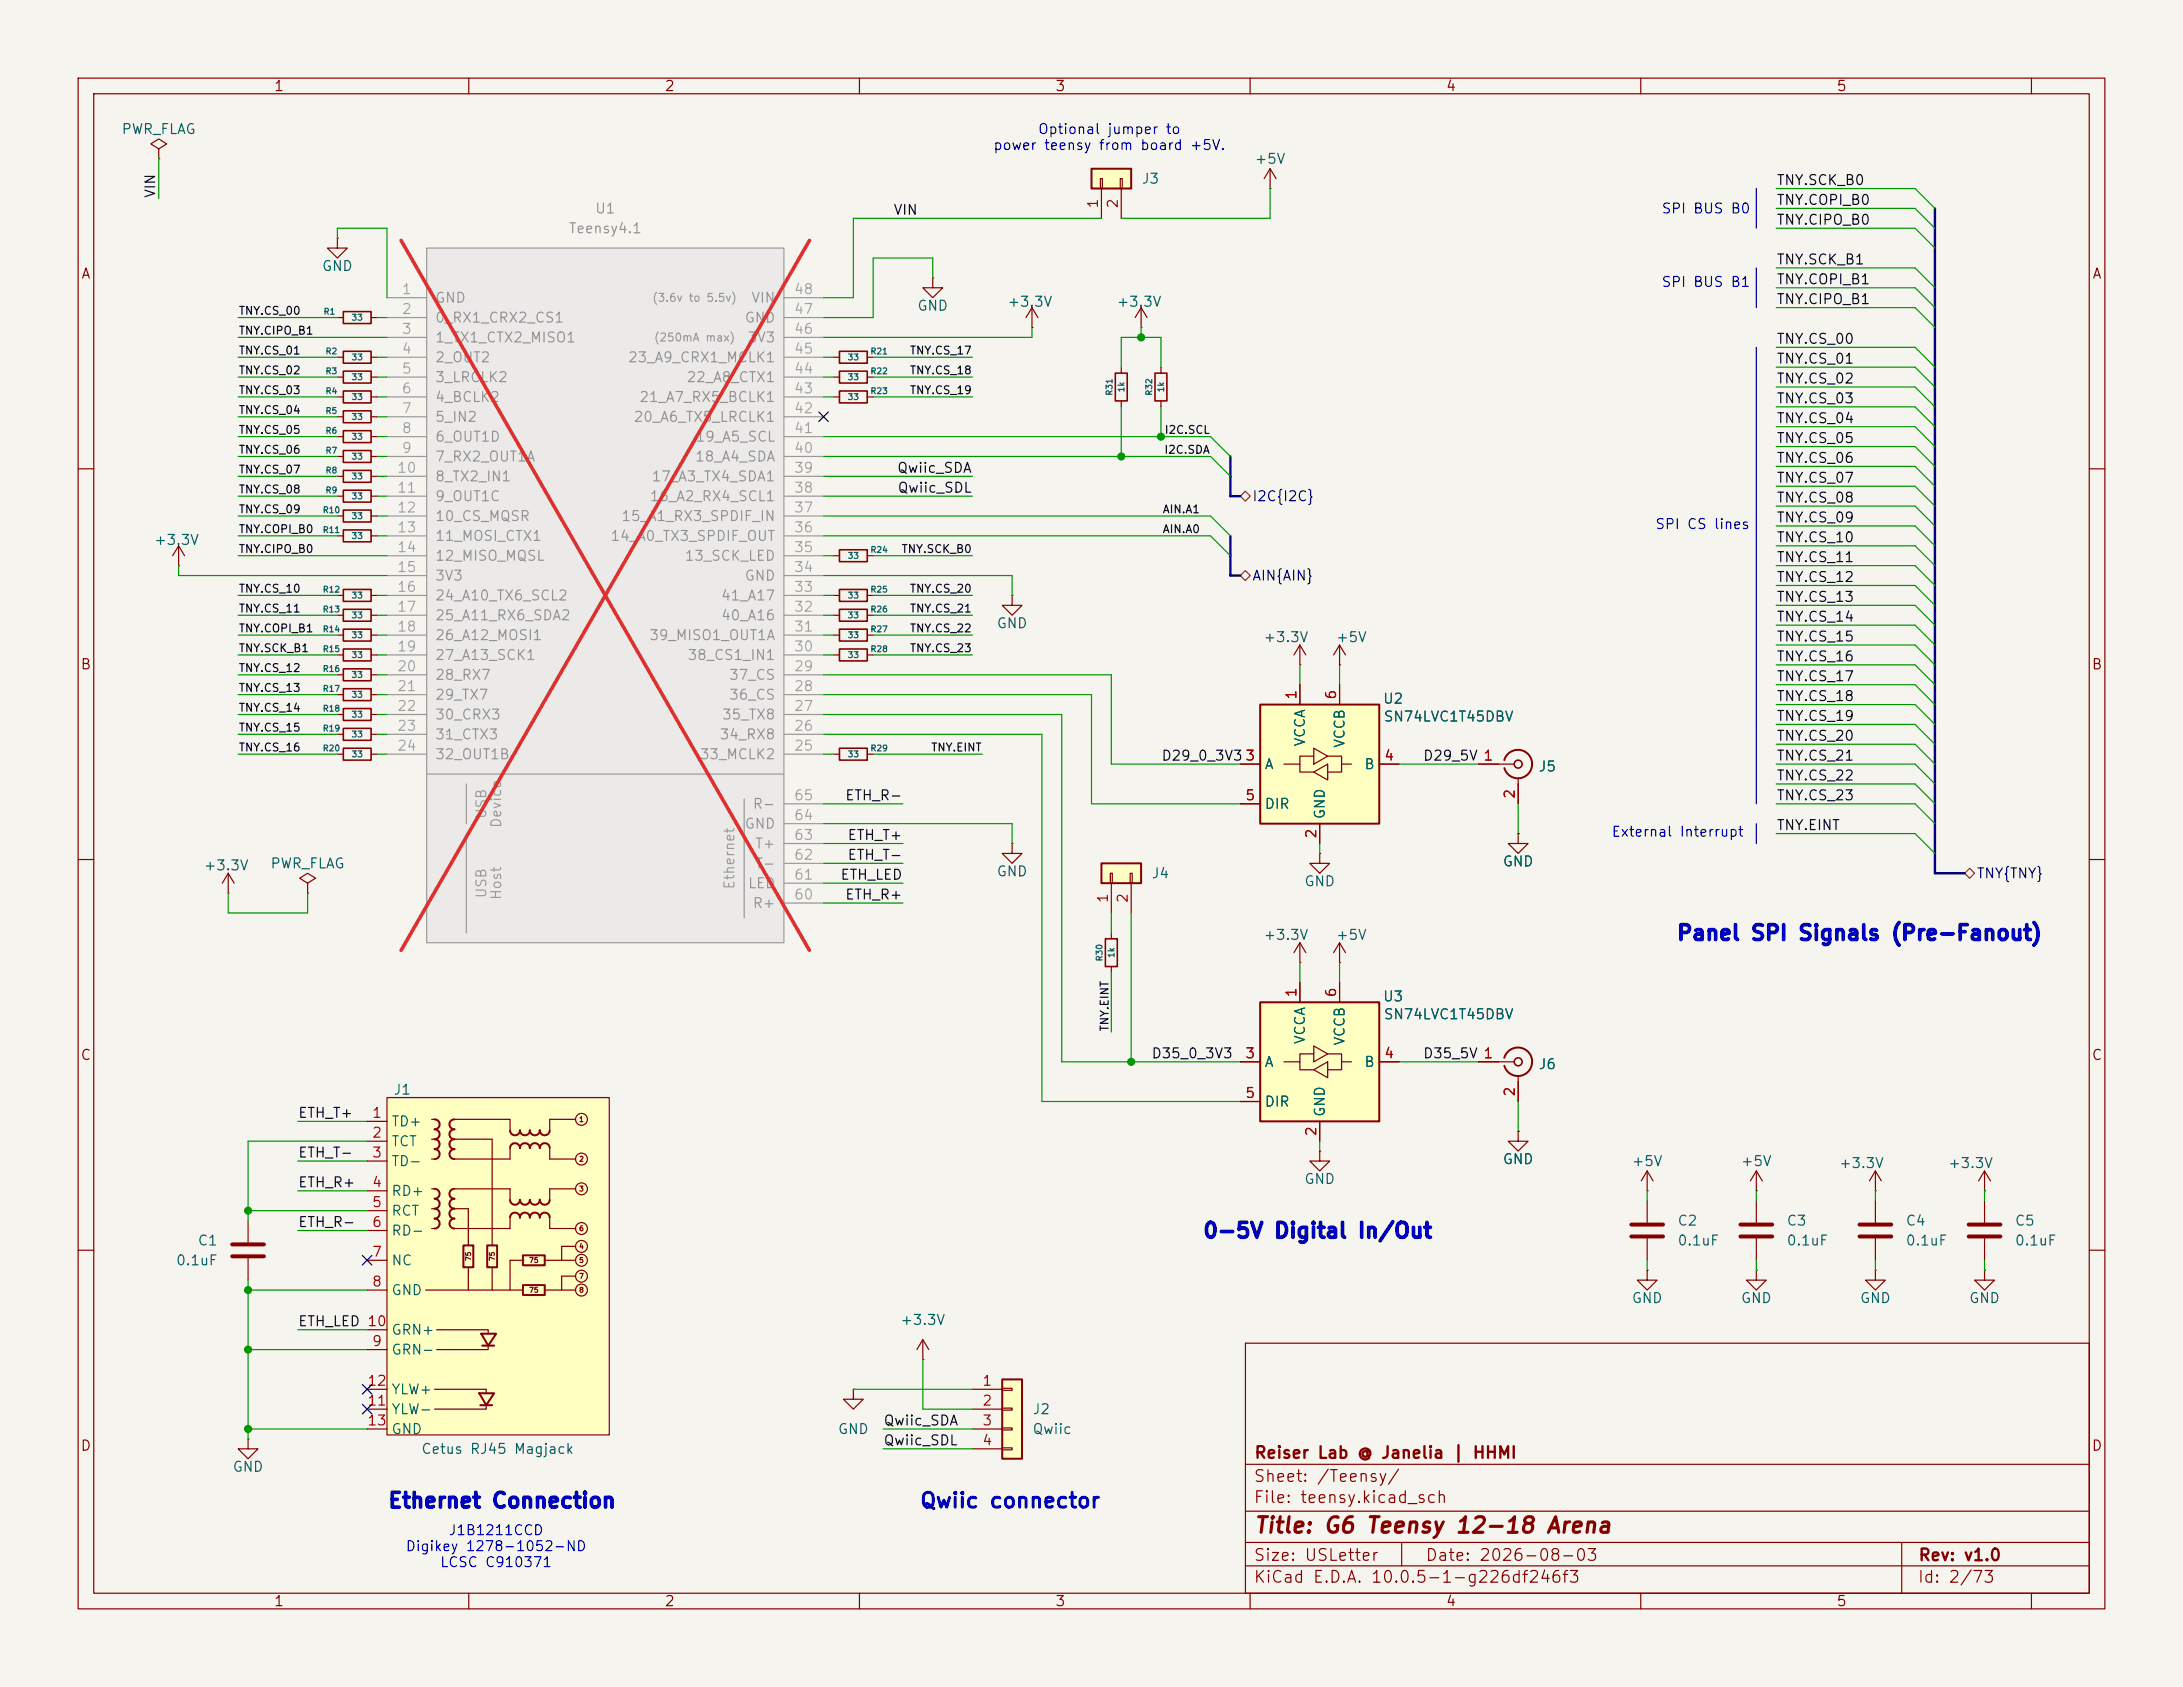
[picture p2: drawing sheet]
<svg xmlns="http://www.w3.org/2000/svg" width="279mm" height="216mm" viewBox="0 0 279 216" stroke-linecap="round" stroke-linejoin="round" font-family="sans-serif">
<defs><g id="words">
<text font-size="2" fill="#840000" x="160.4" y="196.7">Title: G6 Teensy 12-18 Arena</text>
<g font-size="1.9" fill="#0000c2">
<text x="214.5" y="120.8">Panel SPI Signals (Pre-Fanout)</text>
<text x="153.9" y="158.9">0-5V Digital In/Out</text>
<text x="49.6" y="193.5">Ethernet Connection</text>
<text x="117.6" y="193.5">Qwiic connector</text>
</g>
<g font-size="1.5" fill="#840000">
<text x="160.4" y="190">Sheet: /Teensy/</text>
<text x="160.4" y="187">Reiser Lab @ Janelia | HHMI</text>
<text x="160.4" y="192.7">File: teensy.kicad_sch</text>
<text x="160.4" y="202.9">KiCad E.D.A. 10.0.5-1-g226df246f3</text>
<text x="160.4" y="200.1">Size: USLetter</text>
<text x="182.4" y="200.1">Date: 2026-08-03</text>
<text x="245.4" y="202.9">Id: 2/73</text>
<text x="245.4" y="200.1">Rev: v1.0</text>
</g>
<g font-size="1.3" fill="#840000">
<text x="35" y="12">1</text>
<text x="85" y="12">2</text>
<text x="135" y="12">3</text>
<text x="185" y="12">4</text>
<text x="235" y="12">5</text>
<text x="10.3" y="36">A</text>
<text x="267.7" y="36">A</text>
<text x="10.2" y="86">B</text>
<text x="267.6" y="86">B</text>
<text x="10.2" y="136">C</text>
<text x="267.6" y="136">C</text>
<text x="10.2" y="186">D</text>
<text x="267.6" y="186">D</text>
<text x="35" y="205.9">1</text>
<text x="85" y="205.9">2</text>
<text x="135" y="205.9">3</text>
<text x="185" y="205.9">4</text>
<text x="235" y="205.9">5</text>
</g>
<g font-size="1.3" fill="#006464">
<text x="15.5" y="17.5">PWR_FLAG</text>
<text x="146" y="23.8">J3</text>
<text x="160.5" y="21.3">+5V</text>
<text x="41.1" y="35">GND</text>
<text x="117.3" y="40.1">GND</text>
<text x="128.9" y="39.6">+3.3V</text>
<text x="142.8" y="39.6">+3.3V</text>
<text x="19.6" y="70.1">+3.3V</text>
<text x="127.5" y="80.7">GND</text>
<text x="161.6" y="82.5">+3.3V</text>
<text x="170.9" y="82.5">+5V</text>
<text x="167.3" y="95.6" transform="rotate(-90 167.3 95.6)">VCCA</text>
<text x="172.4" y="95.8" transform="rotate(-90 172.4 95.8)">VCCB</text>
<text x="176.9" y="90.4">U2</text>
<text x="177" y="92.7">SN74LVC1T45DBV</text>
<text x="161.8" y="98.8">A</text>
<text x="174.5" y="98.8">B</text>
<text x="196.8" y="99">J5</text>
<text x="161.8" y="103.8">DIR</text>
<text x="169.9" y="104.9" transform="rotate(-90 169.9 104.9)">GND</text>
<text x="26" y="111.7">+3.3V</text>
<text x="34.5" y="111.5">PWR_FLAG</text>
<text x="127.5" y="112.5">GND</text>
<text x="147.3" y="112.7">J4</text>
<text x="166.8" y="113.7">GND</text>
<text x="192.2" y="111.2">GND</text>
<text x="161.6" y="120.6">+3.3V</text>
<text x="170.9" y="120.6">+5V</text>
<text x="176.9" y="128.5">U3</text>
<text x="177" y="130.8">SN74LVC1T45DBV</text>
<text x="161.8" y="136.9">A</text>
<text x="167.3" y="133.7" transform="rotate(-90 167.3 133.7)">VCCA</text>
<text x="172.4" y="133.9" transform="rotate(-90 172.4 133.9)">VCCB</text>
<text x="174.5" y="136.9">B</text>
<text x="196.8" y="137.1">J6</text>
<text x="50.3" y="140.4">J1</text>
<text x="161.8" y="141.9">DIR</text>
<text x="169.9" y="143" transform="rotate(-90 169.9 143)">GND</text>
<text x="50" y="144.5">TD+</text>
<text x="50" y="147">TCT</text>
<text x="50" y="149.6">TD-</text>
<text x="192.2" y="149.3">GND</text>
<text x="208.8" y="149.6">+5V</text>
<text x="222.7" y="149.6">+5V</text>
<text x="235.3" y="149.8">+3.3V</text>
<text x="249.3" y="149.8">+3.3V</text>
<text x="50" y="153.4">RD+</text>
<text x="50" y="155.9">RCT</text>
<text x="166.8" y="151.8">GND</text>
<text x="25.2" y="159.7">C1</text>
<text x="50" y="158.4">RD-</text>
<text x="214.6" y="157.2">C2</text>
<text x="214.6" y="159.7">0.1uF</text>
<text x="228.6" y="157.2">C3</text>
<text x="228.6" y="159.7">0.1uF</text>
<text x="243.8" y="157.2">C4</text>
<text x="243.8" y="159.7">0.1uF</text>
<text x="257.8" y="157.2">C5</text>
<text x="257.8" y="159.7">0.1uF</text>
<text x="22.4" y="162.3">0.1uF</text>
<text x="50" y="162.3">NC</text>
<text x="50" y="166.1">GND</text>
<text x="208.8" y="167.1">GND</text>
<text x="222.7" y="167.1">GND</text>
<text x="238" y="167.1">GND</text>
<text x="251.9" y="167.1">GND</text>
<text x="50" y="173.7">GRN-</text>
<text x="50" y="171.1">GRN+</text>
<text x="115.1" y="169.9">+3.3V</text>
<text x="50" y="178.8">YLW+</text>
<text x="50" y="181.3">YLW-</text>
<text x="50" y="183.8">GND</text>
<text x="107.2" y="183.8">GND</text>
<text x="132.1" y="181.3">J2</text>
<text x="132.1" y="183.8">Qwiic</text>
<text x="29.7" y="188.7">GND</text>
<text x="53.8" y="186.4">Cetus RJ45 Magjack</text>
</g>
<g font-size="1.3" fill="#0000c2">
<text x="132.8" y="17.5">Optional jumper to</text>
<text x="127" y="19.5">power teensy from board +5V.</text>
<text x="212.6" y="27.6">SPI BUS B0</text>
<text x="212.6" y="37">SPI BUS B1</text>
<text x="211.8" y="68">SPI CS lines</text>
<text x="206.2" y="107.4">External Interrupt</text>
<text x="57.3" y="196.8">J1B1211CCD</text>
<text x="51.8" y="198.8">Digikey 1278-1052-ND</text>
<text x="56.2" y="200.9">LCSC C910371</text>
</g>
<g font-size="1.3" fill="#0f0f0f">
<text x="20.2" y="25.4" transform="rotate(-90 20.2 25.4)">VIN</text>
<text x="114.3" y="27.8">VIN</text>
<text x="227.3" y="24">TNY.SCK_B0</text>
<text x="227.3" y="29.1">TNY.CIPO_B0</text>
<text x="227.3" y="26.5">TNY.COPI_B0</text>
<text x="227.3" y="34.2">TNY.SCK_B1</text>
<text x="227.3" y="39.2">TNY.CIPO_B1</text>
<text x="227.3" y="36.7">TNY.COPI_B1</text>
<text x="227.3" y="44.3">TNY.CS_00</text>
<text x="227.3" y="46.9">TNY.CS_01</text>
<text x="227.3" y="49.4">TNY.CS_02</text>
<text x="227.3" y="51.9">TNY.CS_03</text>
<text x="227.3" y="59.6">TNY.CS_06</text>
<text x="227.3" y="57">TNY.CS_05</text>
<text x="227.3" y="54.5">TNY.CS_04</text>
<text x="114.7" y="60.8">Qwiic_SDA</text>
<text x="114.8" y="63.4">Qwiic_SDL</text>
<text x="227.3" y="64.6">TNY.CS_08</text>
<text x="227.3" y="62.1">TNY.CS_07</text>
<text x="227.3" y="67.2">TNY.CS_09</text>
<text x="227.3" y="69.7">TNY.CS_10</text>
<text x="227.3" y="72.3">TNY.CS_11</text>
<text x="227.3" y="77.3">TNY.CS_13</text>
<text x="227.3" y="74.8">TNY.CS_12</text>
<text x="227.3" y="82.4">TNY.CS_15</text>
<text x="227.3" y="79.9">TNY.CS_14</text>
<text x="227.3" y="85">TNY.CS_16</text>
<text x="227.3" y="87.5">TNY.CS_17</text>
<text x="227.3" y="90">TNY.CS_18</text>
<text x="227.3" y="92.6">TNY.CS_19</text>
<text x="227.3" y="95.1">TNY.CS_20</text>
<text x="148.6" y="97.7">D29_0_3V33</text>
<text x="182" y="97.7">D29_5V 1</text>
<text x="227.3" y="100.2">TNY.CS_22</text>
<text x="227.3" y="97.7">TNY.CS_21</text>
<text x="108.1" y="102.7">ETH_R-</text>
<text x="108.4" y="107.8">ETH_T+</text>
<text x="227.3" y="106.6">TNY.EINT</text>
<text x="227.3" y="102.7">TNY.CS_23</text>
<text x="107.5" y="112.9">ETH_LED</text>
<text x="108.4" y="110.4">ETH_T-</text>
<text x="108.1" y="115.4">ETH_R+</text>
<text x="147.3" y="135.8">D35_0_3V3</text>
<text x="182" y="135.8">D35_5V 1</text>
<text x="38.1" y="143.4">ETH_T+</text>
<text x="38.1" y="148.5">ETH_T-</text>
<text x="38.1" y="152.3">ETH_R+</text>
<text x="38.1" y="157.4">ETH_R-</text>
<text x="38.1" y="170.1">ETH_LED 10</text>
<text x="113" y="185.3">Qwiic_SDL</text>
<text x="113" y="182.8">Qwiic_SDA</text>
</g>
<g font-size="1.3" fill="#939391">
<text x="76.1" y="27.6">U1</text>
<text x="72.7" y="30.2">Teensy4.1</text>
<text x="55.6" y="39.1">GND</text>
<text x="55.6" y="41.6">0_RX1_CRX2_CS1</text>
<text x="95.2" y="41.6">GND</text>
<text x="96.1" y="39.1">VIN</text>
<text x="55.6" y="44.1">1_TX1_CTX2_MISO1</text>
<text x="55.6" y="46.7">2_OUT2</text>
<text x="80.3" y="46.7">23_A9_CRX1_MCLK1</text>
<text x="95.6" y="44.1">3V3</text>
<text x="55.6" y="49.2">3_LRCLK2</text>
<text x="55.6" y="51.8">4_BCLK2</text>
<text x="81.7" y="51.8">21_A7_RX5_BCLK1</text>
<text x="87.8" y="49.2">22_A8_CTX1</text>
<text x="55.6" y="54.3">5_IN2</text>
<text x="55.6" y="56.8">6_OUT1D</text>
<text x="55.6" y="59.4">7_RX2_OUT1A</text>
<text x="81" y="54.3">20_A6_TX5_LRCLK1</text>
<text x="88.9" y="59.4">18_A4_SDA</text>
<text x="88.9" y="56.8">19_A5_SCL</text>
<text x="55.6" y="61.9">8_TX2_IN1</text>
<text x="55.6" y="64.5">9_OUT1C</text>
<text x="83.1" y="64.5">16_A2_RX4_SCL1</text>
<text x="83.3" y="61.9">17_A3_TX4_SDA1</text>
<text x="55.6" y="67">10_CS_MQSR</text>
<text x="55.6" y="69.5">11_MOSI_CTX1</text>
<text x="78" y="69.5">14_A0_TX3_SPDIF_OUT</text>
<text x="79.4" y="67">15_A1_RX3_SPDIF_IN</text>
<text x="55.6" y="72.1">12_MISO_MQSL</text>
<text x="55.6" y="77.2">24_A10_TX6_SCL2</text>
<text x="55.6" y="74.6">3V3</text>
<text x="87.5" y="72.1">13_SCK_LED</text>
<text x="92.2" y="77.2">41_A17</text>
<text x="95.2" y="74.6">GND</text>
<text x="55.6" y="79.7">25_A11_RX6_SDA2</text>
<text x="55.6" y="82.2">26_A12_MOSI1</text>
<text x="83" y="82.2">39_MISO1_OUT1A</text>
<text x="92.2" y="79.7">40_A16</text>
<text x="55.6" y="84.8">27_A13_SCK1</text>
<text x="55.6" y="87.3">28_RX7</text>
<text x="55.6" y="89.9">29_TX7</text>
<text x="87.9" y="84.8">38_CS1_IN1</text>
<text x="93.2" y="89.9">36_CS</text>
<text x="93.2" y="87.3">37_CS</text>
<text x="55.6" y="92.4">30_CRX3</text>
<text x="55.6" y="94.9">31_CTX3</text>
<text x="92" y="94.9">34_RX8</text>
<text x="92.3" y="92.4">35_TX8</text>
<text x="55.6" y="97.5">32_OUT1B</text>
<text x="89.5" y="97.5">33_MCLK2</text>
<text x="95.2" y="106.4">GND</text>
<text x="96.2" y="103.8">R-</text>
<text x="95.6" y="114">LED</text>
<text x="96.5" y="111.5">T-</text>
<text x="96.5" y="108.9">T+</text>
<text x="96.2" y="116.5">R+</text>
</g>
<g font-size="1.3" fill="#a90000">
<text x="140.8" y="26.8" transform="rotate(-90 140.8 26.8)">1</text>
<text x="143.4" y="26.8" transform="rotate(-90 143.4 26.8)">2</text>
<text x="166.2" y="89.6" transform="rotate(-90 166.2 89.6)">1</text>
<text x="171.3" y="89.6" transform="rotate(-90 171.3 89.6)">6</text>
<text x="159.3" y="97.7">3</text>
<text x="177.1" y="97.7">4</text>
<text x="189.8" y="97.7">1</text>
<text x="159.3" y="102.7">5</text>
<text x="168.8" y="107.4" transform="rotate(-90 168.8 107.4)">2</text>
<text x="194.2" y="102.3" transform="rotate(-90 194.2 102.3)">2</text>
<text x="142.1" y="115.7" transform="rotate(-90 142.1 115.7)">1</text>
<text x="144.6" y="115.7" transform="rotate(-90 144.6 115.7)">2</text>
<text x="166.2" y="127.7" transform="rotate(-90 166.2 127.7)">1</text>
<text x="171.3" y="127.7" transform="rotate(-90 171.3 127.7)">6</text>
<text x="159.3" y="135.8">3</text>
<text x="177.1" y="135.8">4</text>
<text x="189.8" y="135.8">1</text>
<text x="47.5" y="143.4">1</text>
<text x="159.3" y="140.8">5</text>
<text x="194.2" y="140.4" transform="rotate(-90 194.2 140.4)">2</text>
<text x="47.5" y="145.9">2</text>
<text x="47.5" y="148.5">3</text>
<text x="168.8" y="145.5" transform="rotate(-90 168.8 145.5)">2</text>
<text x="47.5" y="152.3">4</text>
<text x="47.5" y="154.8">5</text>
<text x="47.5" y="157.3">6</text>
<text x="47.5" y="161.2">7</text>
<text x="47.5" y="165">8</text>
<text x="47.5" y="172.6">9</text>
<text x="46.9" y="177.7">12</text>
<text x="125.6" y="177.7">1</text>
<text x="46.9" y="180.2">11</text>
<text x="46.9" y="182.7">13</text>
<text x="125.6" y="180.2">2</text>
<text x="125.6" y="182.7">3</text>
<text x="125.6" y="185.3">4</text>
</g>
<g font-size="1.3" fill="#a5a4a2">
<text x="51.3" y="38">1</text>
<text x="51.3" y="40.5">2</text>
<text x="101.5" y="38">48</text>
<text x="101.5" y="40.5">47</text>
<text x="51.3" y="43">3</text>
<text x="51.3" y="45.6">4</text>
<text x="101.5" y="45.6">45</text>
<text x="101.5" y="43">46</text>
<text x="51.3" y="48.1">5</text>
<text x="51.3" y="50.7">6</text>
<text x="51.3" y="53.2">7</text>
<text x="101.5" y="53.2">42</text>
<text x="101.5" y="50.7">43</text>
<text x="101.5" y="48.1">44</text>
<text x="51.3" y="55.7">8</text>
<text x="51.3" y="58.3">9</text>
<text x="101.5" y="58.3">40</text>
<text x="101.5" y="55.7">41</text>
<text x="50.7" y="60.8">10</text>
<text x="50.7" y="63.4">11</text>
<text x="50.7" y="65.9">12</text>
<text x="101.5" y="65.9">37</text>
<text x="101.5" y="63.4">38</text>
<text x="101.5" y="60.8">39</text>
<text x="50.7" y="68.4">13</text>
<text x="50.7" y="71">14</text>
<text x="101.5" y="71">35</text>
<text x="101.5" y="68.4">36</text>
<text x="50.7" y="76.1">16</text>
<text x="50.7" y="73.5">15</text>
<text x="101.5" y="76.1">33</text>
<text x="101.5" y="73.5">34</text>
<text x="50.7" y="78.6">17</text>
<text x="50.7" y="81.1">18</text>
<text x="50.7" y="83.7">19</text>
<text x="101.5" y="83.7">30</text>
<text x="101.5" y="81.1">31</text>
<text x="101.5" y="78.6">32</text>
<text x="50.7" y="86.2">20</text>
<text x="50.7" y="88.8">21</text>
<text x="101.5" y="88.8">28</text>
<text x="101.5" y="86.2">29</text>
<text x="50.7" y="91.3">22</text>
<text x="50.7" y="93.8">23</text>
<text x="101.5" y="93.8">26</text>
<text x="101.5" y="91.3">27</text>
<text x="50.7" y="96.4">24</text>
<text x="101.5" y="96.4">25</text>
<text x="101.5" y="107.8">63</text>
<text x="101.5" y="105.3">64</text>
<text x="101.5" y="102.7">65</text>
<text x="101.5" y="112.9">61</text>
<text x="101.5" y="110.4">62</text>
<text x="101.5" y="115.4">60</text>
</g>
<g font-size="1.3" fill="#000084">
<text x="160.2" y="64.5">I2C{I2C}</text>
<text x="160.2" y="74.6">AIN{AIN}</text>
<text x="252.9" y="112.7">TNY{TNY}</text>
</g>
<g font-size="1.3" fill="#9c9b98">
<text x="62.6" y="104.9" transform="rotate(-90 62.6 104.9)">USB</text>
<text x="64.5" y="106.1" transform="rotate(-90 64.5 106.1)">Device</text>
<text x="94.3" y="113.9" transform="rotate(-90 94.3 113.9)">Ethernet</text>
<text x="62.6" y="115.1" transform="rotate(-90 62.6 115.1)">USB</text>
<text x="64.5" y="115.3" transform="rotate(-90 64.5 115.3)">Host</text>
</g>
<g font-size="1" fill="#0f0f0f">
<text x="30.5" y="40.5">TNY.CS_00</text>
<text x="30.5" y="45.6">TNY.CS_01</text>
<text x="30.5" y="43.1">TNY.CIPO_B1</text>
<text x="116.4" y="45.6">TNY.CS_17</text>
<text x="30.5" y="50.7">TNY.CS_03</text>
<text x="30.5" y="48.2">TNY.CS_02</text>
<text x="30.5" y="53.2">TNY.CS_04</text>
<text x="116.4" y="48.2">TNY.CS_18</text>
<text x="116.4" y="50.7">TNY.CS_19</text>
<text x="30.5" y="58.3">TNY.CS_06</text>
<text x="30.5" y="55.8">TNY.CS_05</text>
<text x="148.9" y="58.3">I2C.SDA</text>
<text x="149" y="55.8">I2C.SCL</text>
<text x="30.5" y="65.9">TNY.CS_09</text>
<text x="30.5" y="63.4">TNY.CS_08</text>
<text x="30.5" y="60.9">TNY.CS_07</text>
<text x="148.7" y="65.9">AIN.A1</text>
<text x="30.5" y="68.5">TNY.COPI_B0</text>
<text x="30.5" y="71">TNY.CIPO_B0</text>
<text x="115.3" y="71">TNY.SCK_B0</text>
<text x="148.7" y="68.5">AIN.A0</text>
<text x="30.5" y="76.1">TNY.CS_10</text>
<text x="116.4" y="76.1">TNY.CS_20</text>
<text x="30.5" y="81.2">TNY.COPI_B1</text>
<text x="30.5" y="78.6">TNY.CS_11</text>
<text x="30.5" y="83.7">TNY.SCK_B1</text>
<text x="116.4" y="81.2">TNY.CS_22</text>
<text x="116.4" y="78.6">TNY.CS_21</text>
<text x="116.4" y="83.7">TNY.CS_23</text>
<text x="30.5" y="88.8">TNY.CS_13</text>
<text x="30.5" y="86.3">TNY.CS_12</text>
<text x="30.5" y="93.9">TNY.CS_15</text>
<text x="30.5" y="91.3">TNY.CS_14</text>
<text x="30.5" y="96.4">TNY.CS_16</text>
<text x="119.1" y="96.4">TNY.EINT</text>
<text x="142.1" y="132.1" transform="rotate(-90 142.1 132.1)">TNY.EINT</text>
</g>
<g font-size="1" fill="#9c9b98">
<text x="83.4" y="38.9">(3.6v to 5.5v)</text>
<text x="83.6" y="43.9">(250mA max)</text>
</g>
<g font-size=".8" fill="#006464">
<text x="41.3" y="40.5">R1</text>
<text x="44.9" y="41.2">33</text>
<text x="41.6" y="45.5">R2</text>
<text x="44.9" y="46.3">33</text>
<text x="108.4" y="46.3">33</text>
<text x="111.3" y="45.5">R21</text>
<text x="41.6" y="53.2">R5</text>
<text x="41.6" y="48.1">R3</text>
<text x="41.6" y="50.6">R4</text>
<text x="44.9" y="53.9">33</text>
<text x="44.9" y="48.8">33</text>
<text x="44.9" y="51.4">33</text>
<text x="108.4" y="48.8">33</text>
<text x="108.4" y="51.4">33</text>
<text x="111.3" y="48.1">R22</text>
<text x="111.3" y="50.6">R23</text>
<text x="142.6" y="50.7" transform="rotate(-90 142.6 50.7)">R31</text>
<text x="144.1" y="50.3" transform="rotate(-90 144.1 50.3)">1k</text>
<text x="147.6" y="50.7" transform="rotate(-90 147.6 50.7)">R32</text>
<text x="149.2" y="50.3" transform="rotate(-90 149.2 50.3)">1k</text>
<text x="41.6" y="58.2">R7</text>
<text x="41.6" y="55.7">R6</text>
<text x="44.9" y="59">33</text>
<text x="44.9" y="56.5">33</text>
<text x="41.2" y="65.9">R10</text>
<text x="41.6" y="60.8">R8</text>
<text x="41.6" y="63.3">R9</text>
<text x="44.9" y="61.5">33</text>
<text x="44.9" y="64.1">33</text>
<text x="41.2" y="68.4">R11</text>
<text x="44.9" y="66.6">33</text>
<text x="44.9" y="69.2">33</text>
<text x="108.4" y="71.7">33</text>
<text x="111.3" y="70.9">R24</text>
<text x="41.2" y="76">R12</text>
<text x="44.9" y="76.8">33</text>
<text x="108.4" y="76.8">33</text>
<text x="111.3" y="76">R25</text>
<text x="41.2" y="83.6">R15</text>
<text x="41.2" y="81.1">R14</text>
<text x="41.2" y="78.6">R13</text>
<text x="44.9" y="81.9">33</text>
<text x="44.9" y="79.3">33</text>
<text x="108.4" y="81.9">33</text>
<text x="108.4" y="79.3">33</text>
<text x="111.3" y="81.1">R27</text>
<text x="111.3" y="83.6">R28</text>
<text x="111.3" y="78.6">R26</text>
<text x="41.2" y="86.2">R16</text>
<text x="41.2" y="88.7">R17</text>
<text x="44.9" y="84.4">33</text>
<text x="44.9" y="86.9">33</text>
<text x="44.9" y="89.5">33</text>
<text x="108.4" y="84.4">33</text>
<text x="41.2" y="93.8">R19</text>
<text x="41.2" y="91.3">R18</text>
<text x="44.9" y="94.6">33</text>
<text x="44.9" y="92">33</text>
<text x="41.2" y="96.3">R20</text>
<text x="44.9" y="97.1">33</text>
<text x="108.4" y="97.1">33</text>
<text x="111.3" y="96.3">R29</text>
<text x="141.3" y="123.1" transform="rotate(-90 141.3 123.1)">R30</text>
<text x="142.8" y="122.7" transform="rotate(-90 142.8 122.7)">1k</text>
</g>
<g font-size=".6" fill="#840000">
<text x="74.1" y="143.7">1</text>
<text x="74.1" y="148.8">2</text>
<text x="74.1" y="152.6">3</text>
<text x="60.4" y="161.5" transform="rotate(-90 60.4 161.5)">75</text>
<text x="63.5" y="161.5" transform="rotate(-90 63.5 161.5)">75</text>
<text x="67.7" y="161.8">75</text>
<text x="74.1" y="157.7">6</text>
<text x="74.1" y="160">4</text>
<text x="74.1" y="161.8">5</text>
<text x="67.7" y="165.6">75</text>
<text x="74.1" y="163.8">7</text>
<text x="74.1" y="165.6">8</text>
</g>
</g></defs>
<path d="M0 0h279.4v215.9h-279.4z" fill="#f5f4ef" stroke="#f5f4ef" stroke-width=".13"/>
<g fill="none" stroke="#840000" stroke-width=".15">
<path d="M10 10h259.4v195.9h-259.4zM12 12h255.4v191.9h-255.4zM60 10v2M110 10v2M160 10v2M210 10v2M260 10v2M10 60h2M267.4 60h2M10 110h2M267.4 110h2M10 160h2"/>
<path d="M159.4 171.9h108v32h-108zM267.4 160h2M159.4 197.4h108M159.4 193.4h108M159.4 187.4h108M179.4 197.4v3M243.4 197.4v6.5M60 203.9v2M110 203.9v2M159.4 200.4h108M160 203.9v2M210 203.9v2"/>
<path d="M260 203.9v2"/>
</g>
<path d="M161.3 128.3h15.2v15.2h-15.2z" fill="#ffffc2"/>
<path d="M161.3 128.3h15.2v15.2h-15.2z" fill="none" stroke="#840000" stroke-width=".25"/>
<g fill="none" stroke="#840000" stroke-width=".15">
<path d="M162.6 24.1h.1M162.6 21.6l-.8 1.3M162.6 21.6l.7 1.3M162.6 21.6v2.5M158.7 135.9h2.6M164.3 135.9h2.1v1h1.7M166.4 125.7v2.6M168.1 134.9h-1.7v1M168.1 133.9l1.8 1-1.8 1zM168.1 136.9l1.8-1v2zM169.9 134.9h1.8v1h1.3M171.4 125.7v2.6"/>
<path d="M171.7 135.9v1h-1.8M176.5 135.9h2.6M158.7 141h2.6M168.9 143.5v2.6"/>
</g>
<path d="M161.3 90.2h15.2v15.2h-15.2z" fill="#ffffc2"/>
<path d="M161.3 90.2h15.2v15.2h-15.2z" fill="none" stroke="#840000" stroke-width=".25"/>
<g fill="none" stroke="#840000" stroke-width=".15">
<path d="M146 39.4l-.7 1.2M146 39.4l.8 1.2M146 39.4v2.5M143.5 47v.8M143.5 51.3v.8M146 41.9h.1M43.2 96.5h.7M43.2 83.8h.7M43.2 86.4h.7M43.2 94h.7M43.2 81.3h.7M43.2 91.4h.7"/>
<path d="M43.2 88.9h.7M47.5 96.5h.8M47.5 83.8h.8M47.5 86.4h.8M47.5 94h.8M47.5 81.3h.8M47.5 91.4h.8M47.5 88.9h.8M158.7 97.8h2.6M164.3 97.8h2.1v1h1.7M166.4 87.6v2.6M168.1 96.8h-1.7v1"/>
<path d="M168.1 95.8l1.8 1-1.8 1zM168.1 98.8l1.8-1v2zM169.9 96.8h1.8v1h1.3M171.4 87.6v2.6M171.7 97.8v1h-1.8M176.5 97.8h2.6M158.7 102.9h2.6M168.9 109.2v1.3h1.3l-1.3 1.3-1.3-1.3h1.3M168.9 109.2h.1M168.9 105.4v2.6M194.3 106.7v1.3h1.3l-1.3 1.2-1.3-1.2h1.3M194.3 106.7h.1"/>
<path d="M166.4 123.2h.1M166.4 120.7v2.5M166.4 120.7l-.8 1.2M166.4 120.7l.7 1.2M171.4 123.2h.1M171.4 120.7v2.5M171.4 120.7l-.7 1.2M171.4 120.7l.8 1.2M31.7 156.2v2.8M168.9 147.3v1.3h1.3l-1.3 1.3-1.3-1.3h1.3M168.9 147.3h.1M194.3 144.8v1.3h1.3l-1.3 1.2-1.3-1.2h1.3"/>
<path d="M194.3 144.8h.1M31.7 161v2.8M31.7 184.2v1.2h1.3l-1.3 1.3-1.2-1.3h1.2M31.7 184.2h.1"/>
</g>
<path d="M29.7 159.3h4.1M29.7 160.8h4.1" fill="none" stroke="#840000" stroke-width=".51"/>
<path d="M142.7 47.8h1.6v3.5h-1.6zM43.9 95.8h3.6v1.5h-3.6zM43.9 83.1h3.6v1.5h-3.6zM43.9 85.6h3.6v1.5h-3.6zM43.9 93.2h3.6v1.5h-3.6zM43.9 80.5h3.6v1.5h-3.6zM43.9 90.7h3.6v1.5h-3.6zM43.9 88.1h3.6v1.6h-3.6z" fill="none" stroke="#840000" stroke-width=".2"/>
<path d="M141 110.5h5v2.5h-5z" fill="#ffffc2"/>
<path d="M141 110.5h5v2.5h-5z" fill="none" stroke="#840000" stroke-width=".25"/>
<path d="M142.1 111.8h.3v1.2h-.3zM142.2 113v3.8M142.2 119.4v.7M144.7 111.8h.2v1.2h-.2zM144.8 113v3.8M142.2 123.7v.8" fill="none" stroke="#840000" stroke-width=".15"/>
<path d="M141.5 120.1h1.5v3.6h-1.5z" fill="none" stroke="#840000" stroke-width=".2"/>
<path d="M54.6 31.8h45.7v88.9h-45.7z" fill="#ebeae8"/>
<g fill="none" stroke="#9c9b98" stroke-width=".15">
<path d="M49.5 38.1h5.1M54.6 31.8h45.7v88.9h-45.7zM100.3 38.1h5.1M49.5 48.3h5.1M49.5 50.8h5.1M49.5 53.3h5.1M49.5 55.9h5.1M49.5 58.4h5.1M49.5 45.7h5.1M49.5 43.2h5.1M49.5 40.6h5.1M100.3 48.3h5.1"/>
<path d="M100.3 50.8h5.1M100.3 53.3h5.1M100.3 55.9h5.1M100.3 58.4h5.1M100.3 45.7h5.1M100.3 43.2h5.1M100.3 40.6h5.1M49.5 61h5.1M49.5 63.5h5.1M49.5 66h5.1M49.5 68.6h5.1M49.5 71.1h5.1"/>
<path d="M49.5 76.2h5.1M49.5 78.7h5.1M49.5 73.7h5.1M100.3 61h5.1M100.3 63.5h5.1M100.3 66h5.1M100.3 68.6h5.1M100.3 71.1h5.1M100.3 76.2h5.1M100.3 78.7h5.1M100.3 73.7h5.1M49.5 81.3h5.1"/>
<path d="M49.5 83.8h5.1M49.5 86.4h5.1M49.5 88.9h5.1M49.5 91.4h5.1M49.5 94h5.1M49.5 96.5h5.1M54.6 99.1h45.7M57.1 94h.1M100.3 81.3h5.1M100.3 83.8h5.1M100.3 86.4h5.1M100.3 88.9h5.1"/>
<path d="M100.3 91.4h5.1M100.3 94h5.1M100.3 96.5h5.1M59.7 100.3v5.1M59.7 106.7v12.7M95.2 102.2v15.3M100.3 115.6h5.1M100.3 113h5.1M100.3 110.5h5.1M100.3 108h5.1M100.3 105.4h5.1M100.3 102.9h5.1"/>
</g>
<path d="M51.3 30.8l52.3 90.8M103.6 30.8l-52.3 90.8" fill="none" stroke="#e12e31" stroke-width=".46"/>
<g fill="none" stroke="#840000" stroke-width=".2">
<path d="M43.9 57.7h3.6v1.5h-3.6zM43.9 55.1h3.6v1.5h-3.6zM43.9 52.6h3.6v1.5h-3.6zM107.4 45h3.6v1.5h-3.6zM107.4 47.5h3.6v1.5h-3.6zM107.4 50h3.6v1.6h-3.6zM147.8 47.8h1.6v3.5h-1.6zM43.9 60.2h3.6v1.5h-3.6zM43.9 62.7h3.6v1.6h-3.6zM43.9 65.3h3.6v1.5h-3.6zM43.9 67.8h3.6v1.5h-3.6zM43.9 75.4h3.6v1.6h-3.6z"/>
<path d="M43.9 78h3.6v1.5h-3.6z"/>
</g>
<g fill="none" stroke="#840000" stroke-width=".15">
<path d="M119.4 35.6v1.2h1.2l-1.2 1.3-1.3-1.3h1.3M119.4 35.6h.1M132.1 39.4l-.8 1.2M132.1 39.4l.7 1.2M132.1 39.4v2.5M43.2 58.4h.7M43.2 55.9h.7M43.2 53.3h.7M47.5 58.4h.8M47.5 55.9h.8M47.5 53.3h.8M106.7 45.7h.7"/>
<path d="M106.7 48.3h.7M106.7 50.8h.7M111 45.7h.8M111 48.3h.8M111 50.8h.8M132.1 41.9h.1M148.6 47v.8M148.6 51.3v.8M22.9 72.4h.1M22.9 69.9l-.8 1.2M22.9 69.9l.7 1.2M22.9 69.9v2.5"/>
<path d="M43.2 61h.7M43.2 63.5h.7M43.2 66h.7M43.2 68.6h.7M43.2 76.2h.7M43.2 78.7h.7M47.5 61h.8M47.5 63.5h.8M47.5 66h.8M47.5 68.6h.8M47.5 76.2h.8M47.5 78.7h.8"/>
<path d="M166.4 85.1h.1M166.4 82.6l-.8 1.2M166.4 82.6l.7 1.2M166.4 82.6v2.5M171.4 85.1h.1M171.4 82.6l-.7 1.2M171.4 82.6l.8 1.2M171.4 82.6v2.5M29.2 114.3h.1M29.2 111.8l-.8 1.2M29.2 111.8l.8 1.2M29.2 111.8v2.5"/>
<path d="M39.4 113l1-.6-1-.6-1 .6 1 .6v1.3M39.4 114.3h.1M210.8 162.6v1.2h1.3l-1.3 1.3-1.3-1.3h1.3M210.8 162.6h.1"/>
</g>
<path d="M139.7 21.6h5.1v2.5h-5.1z" fill="#ffffc2"/>
<path d="M139.7 21.6h5.1v2.5h-5.1zM192.5 97.3a1.82 1.82 0 0 1 2-1.3 1.82 1.82 0 0 1 1.6 1.8M196.1 97.8a1.81 1.81 0 0 1-1.6 1.8 1.81 1.81 0 0 1-2-1.3" fill="none" stroke="#840000" stroke-width=".25"/>
<g fill="none" stroke="#840000" stroke-width=".15">
<path d="M20.3 19.1l1-.7-1-.6-1 .6 1 .7v1.2M20.3 20.3h.1M43.2 30.5v1.3h1.2l-1.2 1.2-1.3-1.2h1.3M43.2 30.5h.1M140.8 22.9h.3v1.2h-.3zM141 24.1v3.8M143.4 22.9h.2v1.2h-.2zM143.5 24.1v3.8M43.2 45.7h.7M43.2 48.3h.7M43.2 50.8h.7M47.5 45.7h.8"/>
<path d="M47.5 48.3h.8M47.5 50.8h.8M106.7 76.2h.7M106.7 78.7h.7M106.7 71.1h.7M111 76.2h.8M111 78.7h.8M111 71.1h.8M129.5 76.2v1.3h1.3l-1.3 1.2-1.2-1.2h1.2M129.5 76.2h.1M106.7 96.5h.7M106.7 81.3h.7"/>
<path d="M106.7 83.8h.7M111 96.5h.8M111 81.3h.8M111 83.8h.8M189.2 97.8h4.6M194.3 99.6v3.3M129.5 108v1.2h1.3l-1.3 1.3-1.2-1.3h1.2M129.5 108h.1M210.8 152.4h.1M210.8 149.9v2.5M210.8 153.7v2.8M210.8 158.5v2.8"/>
<path d="M210.8 149.9l-.7 1.2M210.8 149.9l.8 1.2M224.8 152.4h.1M224.8 149.9l-.8 1.2M224.8 149.9l.8 1.2M224.8 149.9v2.5M240 152.4h.1M240 149.9l-.7 1.2M240 149.9l.8 1.2M240 149.9v2.5M240 153.7v2.8M240 158.5v2.8"/>
<path d="M254 152.4h.1M254 149.9l-.8 1.2M254 149.9l.8 1.2M254 149.9v2.5M254 153.7v2.8M254 158.5v2.8M109.2 177.8v1.3h-1.3l1.3 1.2 1.3-1.2h-1.3M109.2 177.8h.1M224.8 162.6v1.2h1.3l-1.3 1.3-1.3-1.3h1.3M224.8 162.6h.1M240 162.6v1.2h1.3l-1.3 1.3-1.2-1.3h1.2M240 162.6h.1"/>
<path d="M254 162.6v1.2h1.3l-1.3 1.3-1.3-1.3h1.3M254 162.6h.1"/>
</g>
<g fill="none" stroke="#840000" stroke-width=".2">
<path d="M43.9 45h3.6v1.5h-3.6zM43.9 47.5h3.6v1.5h-3.6zM43.9 50h3.6v1.6h-3.6zM107.4 75.4h3.6v1.6h-3.6zM107.4 78h3.6v1.5h-3.6zM107.4 70.4h3.6v1.5h-3.6zM107.4 95.8h3.6v1.5h-3.6zM107.4 80.5h3.6v1.5h-3.6zM107.4 83.1h3.6v1.5h-3.6z"/>
<circle cx="194.3" cy="97.8" r=".51"/>
</g>
<path d="M208.8 156.7h4.1M208.8 158.2h4.1M238 156.7h4.1M238 158.2h4.1M252 156.7h4M252 158.2h4" fill="none" stroke="#840000" stroke-width=".51"/>
<path d="M49.5 140.5h28.5v43.1h-28.5z" fill="#ffffc2"/>
<g fill="none" stroke="#840000" stroke-width=".15">
<path d="M43.2 40.6h.7M47.5 40.6h.8M47 143.5h2.5M47 146.1h2.5M47 148.6h2.5M47 152.4h2.5M47 154.9h2.5M47 157.5h2.5M49.5 140.5h28.5v43.1h-28.5zM55.2 143.3h.4M55.2 145.8h.4M55.2 148.3h.4"/>
<path d="M55.2 152.1h.4M55.2 154.7h.4M55.2 157.2h.4M58.3 143.3h7v1.2M58.3 145.8h4.7v13.6M58.3 152.1h7v1.3M58.3 154.7h1.6v4.7M65.3 147.1v1.2h-7M65.3 156v1.2h-7M70.4 147.1v1.2h3.3M70.4 156v1.2h3.3M73.7 143.3h-3.3v1.2"/>
<path d="M73.7 152.1h-3.3v1.3M73.7 159.5h-1.8v1.8M47 161.3h2.5M47 165.1h2.5M47 172.7h2.5M47 170.2h2.5M47 177.8h2.5M54.5 165.1h12.3M55.6 177.8h6.6v.5M55.9 170.2h6.6v.5M59.9 162.3v2.8M62.2 179.8v.5h-6.6"/>
<path d="M62.5 172.2v.5h-6.6M63 162.3v2.8M67.1 161.3h-1.8v3.8M69.8 161.3h3.9M69.8 165.1h3.9M73.7 163.3h-1.8v1.8M118.1 174h.1M118.1 171.5l-.8 1.2M118.1 171.5l.8 1.2M118.1 171.5v2.5M47 180.3h2.5M47 182.9h2.5"/>
<circle cx="74.4" cy="148.3" r=".76"/>
<circle cx="74.4" cy="159.5" r=".76"/>
<circle cx="74.4" cy="143.3" r=".76"/>
<circle cx="74.4" cy="152.1" r=".76"/>
<circle cx="74.4" cy="157.2" r=".76"/>
<circle cx="74.4" cy="161.3" r=".76"/>
<circle cx="74.4" cy="163.3" r=".76"/>
<circle cx="74.4" cy="165.1" r=".76"/>
</g>
<g fill="none" stroke="#840000" stroke-width=".25">
<path d="M55.6 143.3a.63 .63 0 0 1 .7 .6 .63 .63 0 0 1-.7 .6 .64 .64 0 0 1 .7 .7 .64 .64 0 0 1-.7 .6M55.6 152.1a.63 .63 0 0 1 .7 .7 .63 .63 0 0 1-.7 .6 .64 .64 0 0 1 .7 .6 .64 .64 0 0 1-.7 .7 .64 .64 0 0 1 .7 .6 .64 .64 0 0 1-.7 .7 .64 .64 0 0 1 .7 .6 .64 .64 0 0 1-.7 .6M55.6 145.8a.63 .63 0 0 1 .7 .6 .63 .63 0 0 1-.7 .7 .64 .64 0 0 1 .7 .6 .64 .64 0 0 1-.7 .6M58.2 143.3a.64 .64 0 0 0-.7 .6 .64 .64 0 0 0 .7 .6 .64 .64 0 0 0-.7 .7 .64 .64 0 0 0 .7 .6M58.2 145.8a.64 .64 0 0 0-.7 .6 .64 .64 0 0 0 .7 .7 .64 .64 0 0 0-.7 .6 .64 .64 0 0 0 .7 .6M58.2 152.1a.64 .64 0 0 0-.7 .7 .64 .64 0 0 0 .7 .6 .64 .64 0 0 0-.7 .7 .64 .64 0 0 0 .7 .6 .64 .64 0 0 0-.7 .6 .64 .64 0 0 0 .7 .7 .64 .64 0 0 0-.7 .6 .64 .64 0 0 0 .7 .6M59.3 159.4h1.3v2.8h-1.3zM62.4 159.4h1.2v2.8h-1.2zM70.4 144.7a.64 .64 0 0 1-.7 .6 .64 .64 0 0 1-.6-.6 .64 .64 0 0 1-.6 .6 .64 .64 0 0 1-.7-.6 .64 .64 0 0 1-.6 .6 .64 .64 0 0 1-.7-.6 .64 .64 0 0 1-.6 .6 .64 .64 0 0 1-.6-.6M70.4 146.9a.64 .64 0 0 0-.7-.6 .64 .64 0 0 0-.6 .6 .64 .64 0 0 0-.6-.6 .64 .64 0 0 0-.7 .6 .64 .64 0 0 0-.6-.6 .64 .64 0 0 0-.7 .6 .64 .64 0 0 0-.6-.6 .64 .64 0 0 0-.6 .6M70.4 153.5a.64 .64 0 0 1-.7 .7 .64 .64 0 0 1-.6-.7 .64 .64 0 0 1-.6 .7 .64 .64 0 0 1-.7-.7 .64 .64 0 0 1-.6 .7 .64 .64 0 0 1-.7-.7 .64 .64 0 0 1-.6 .7 .64 .64 0 0 1-.6-.7M70.4 155.8a.64 .64 0 0 0-.7-.6 .64 .64 0 0 0-.6 .6 .64 .64 0 0 0-.6-.6 .64 .64 0 0 0-.7 .6 .64 .64 0 0 0-.6-.6 .64 .64 0 0 0-.7 .6 .64 .64 0 0 0-.6-.6 .64 .64 0 0 0-.6 .6"/>
<path d="M61.3 178.3h1.9l-1 1.5zM61.5 179.8h1.5M61.6 170.7h1.9l-1 1.5zM61.7 172.2h1.5M66.9 160.7h2.8v1.2h-2.8zM66.9 164.5h2.8v1.2h-2.8z"/>
</g>
<path d="M43.9 39.9h3.6v1.5h-3.6z" fill="none" stroke="#840000" stroke-width=".2"/>
<path d="M128.3 176.5h2.5v10.2h-2.5z" fill="#ffffc2"/>
<path d="M192.5 135.4a1.82 1.82 0 0 1 2-1.3 1.82 1.82 0 0 1 1.6 1.8M196.1 135.9a1.81 1.81 0 0 1-1.6 1.8 1.81 1.81 0 0 1-2-1.3M128.3 176.5h2.5v10.2h-2.5z" fill="none" stroke="#840000" stroke-width=".25"/>
<g fill="none" stroke="#840000" stroke-width=".15">
<path d="M158.7 97.8h2.6M166.4 87.6v2.6M171.4 87.6v2.6M176.5 97.8h2.6M189.2 97.8h2.6M158.7 102.9h2.6M168.9 105.4v2.6M194.3 106.7h.1M194.3 100.3v2.6M158.7 135.9h2.6M166.4 125.7v2.6M171.4 125.7v2.6"/>
<path d="M176.5 135.9h2.6M189.2 135.9h4.6M194.3 137.7v3.3M158.7 141h2.6M168.9 143.5v2.6M194.3 144.8h.1M224.8 153.7v2.8M224.8 158.5v2.8M124.5 177.8h3.8M128.3 177.7h1.2v.2h-1.2zM124.5 180.3h3.8M124.5 182.9h3.8"/>
<path d="M124.5 185.4h3.8M128.3 180.2h1.2v.3h-1.2zM128.3 182.8h1.2v.2h-1.2zM128.3 185.3h1.2v.2h-1.2z"/>
</g>
<circle cx="194.3" cy="135.9" r=".51" fill="none" stroke="#840000" stroke-width=".2"/>
<path d="M222.8 156.7h4M222.8 158.2h4" fill="none" stroke="#840000" stroke-width=".51"/>
<path d="M158.7 73.7l.7-.7 .6 .7-.6 .6zM158.7 63.5l.7-.6 .6 .6-.6 .6zM251.5 111.8l.6-.7 .6 .7-.6 .6z" fill="none" stroke="#725600" stroke-width=".15"/>
<path d="M224.8 24.1v5.1M224.8 34.3v5.1M224.8 44.5v58.4M224.8 105.4v2.6" fill="none" stroke="#0000c2" stroke-width=".15"/>
<path d="M247.6 26.7v85.1h3.9M157.5 58.4v5.1h1.2M157.5 68.6v5.1h1.2" fill="none" stroke="#000084" stroke-width=".3"/>
<g fill="none" stroke="#009600" stroke-width=".15">
<path d="M20.3 20.3v5.1M43.2 30.5v-1.3h6.3v8.9M119.4 35.6v-2.6h-7.6v7.6h-6.4M141 27.9h-31.8v10.2h-3.8M162.6 24.1v3.8h-19.1M227.3 29.2h17.8l2.5 2.6M227.3 26.7h17.8l2.5 2.5M227.3 34.3h17.8l2.5 2.5M227.3 36.8h17.8l2.5 2.6M227.3 24.1h17.8l2.5 2.6M227.3 39.4h17.8l2.5 2.5M30.5 43.2h19"/>
<path d="M30.5 58.4h12.7M30.5 55.9h12.7M30.5 53.3h12.7M30.5 48.3h12.7M30.5 45.7h12.7M30.5 40.6h12.7M30.5 50.8h12.7M48.3 58.4h1.2M48.3 55.9h1.2M48.3 53.3h1.2M48.3 48.3h1.2M48.3 45.7h1.2"/>
<path d="M48.3 40.6h1.2M48.3 50.8h1.2M105.4 58.4h49.5l2.6 2.6M105.4 55.9h49.5l2.6 2.5M105.4 48.3h1.3M105.4 45.7h1.3M105.4 50.8h1.3M111.8 48.3h12.7M111.8 45.7h12.7M111.8 50.8h12.7M132.1 41.9v1.3h-26.7M143.5 47v-3.8h5.1v3.8"/>
<path d="M143.5 52.1v6.3M146 41.9v1.3M148.6 52.1v3.8M227.3 54.6h17.8l2.5 2.6M227.3 57.2h17.8l2.5 2.5M227.3 59.7h17.8l2.5 2.5M227.3 49.5h17.8l2.5 2.6M227.3 44.5h17.8l2.5 2.5M227.3 47h17.8l2.5 2.5M227.3 52.1h17.8l2.5 2.5M22.9 72.4v1.3h26.6M30.5 66h12.7"/>
<path d="M30.5 78.7h12.7M30.5 76.2h12.7M30.5 61h12.7M30.5 63.5h12.7M30.5 68.6h12.7M30.5 71.1h19M48.3 66h1.2M48.3 78.7h1.2M48.3 76.2h1.2M48.3 61h1.2M48.3 63.5h1.2M48.3 68.6h1.2"/>
<path d="M105.4 73.7h24.1v2.5M105.4 66h49.5l2.6 2.6M105.4 78.7h1.3M105.4 76.2h1.3M105.4 61h19.1M105.4 63.5h19.1M105.4 68.6h49.5l2.6 2.5M105.4 71.1h1.3M111.8 78.7h12.7M111.8 76.2h12.7M111.8 71.1h12.7M227.3 69.9h17.8l2.5 2.5"/>
<path d="M227.3 67.3h17.8l2.5 2.6M227.3 74.9h17.8l2.5 2.6M227.3 72.4h17.8l2.5 2.5M227.3 77.5h17.8l2.5 2.5M227.3 62.2h17.8l2.5 2.6M227.3 64.8h17.8l2.5 2.5M30.5 96.5h12.7M30.5 83.8h12.7M30.5 88.9h12.7M30.5 81.3h12.7M30.5 94h12.7M30.5 91.4h12.7"/>
<path d="M30.5 86.4h12.7M48.3 96.5h1.2M48.3 83.8h1.2M48.3 88.9h1.2M48.3 81.3h1.2M48.3 94h1.2M48.3 91.4h1.2M48.3 86.4h1.2M105.4 88.9h34.3v14h19M105.4 91.4h30.5v44.5h22.8M105.4 86.4h36.8v11.4h16.5M105.4 96.5h1.3"/>
<path d="M105.4 83.8h1.3M105.4 94h27.9v47h25.4M105.4 81.3h1.3M111.8 96.5h13.9M111.8 83.8h12.7M111.8 81.3h12.7M166.4 85.1v2.5M171.4 85.1v2.5M179.1 97.8h10.1M227.3 92.7h17.8l2.5 2.6M227.3 82.6h17.8l2.5 2.5M227.3 90.2h17.8l2.5 2.5"/>
<path d="M227.3 80h17.8l2.5 2.6M227.3 87.6h17.8l2.5 2.6M227.3 85.1h17.8l2.5 2.5M227.3 97.8h17.8l2.5 2.5M227.3 95.3h17.8l2.5 2.5M29.2 114.3v2.5h10.2v-2.5M105.4 102.9h10.2M105.4 108h10.2M105.4 113h10.2M105.4 115.6h10.2M105.4 105.4h24.1v2.6M105.4 110.5h10.2"/>
<path d="M142.2 116.8v2.6M144.8 116.8v19.1M168.9 108v1.2M194.3 102.9v3.8M227.3 102.9h17.8l2.5 2.5M227.3 100.3h17.8l2.5 2.6M227.3 106.7h17.8l2.5 2.5M142.2 124.5v7.6M166.4 123.2v2.5M171.4 123.2v2.5M179.1 135.9h10.1M31.7 154.9h15.3"/>
<path d="M38.1 148.6h8.9M38.1 157.5h8.9M38.1 152.4h8.9M38.1 143.5h8.9M47 146.1h-15.3v10.1M168.9 146.1v1.2M194.3 141v3.8M210.8 152.4v1.3M224.8 152.4v1.3M240 152.4v1.3M254 152.4v1.3M31.7 163.8v20.4"/>
<path d="M31.7 165.1h15.3M31.7 172.7h15.3M38.1 170.2h8.9M109.2 177.8h15.3M118.1 174v6.3h6.4M210.8 161.3v1.3M224.8 161.3v1.3M240 161.3v1.3M254 161.3v1.3M31.7 182.9h15.3M113 182.9h11.5M113 185.4h11.5"/>
</g>
<path d="M104.8 52.7l1.2 1.2M106 52.7l-1.2 1.2M46.4 160.7l1.2 1.2M46.4 177.2l1.2 1.2M46.4 179.7l1.2 1.2M47.6 160.7l-1.2 1.2M47.6 177.2l-1.2 1.2M47.6 179.7l-1.2 1.2" fill="none" stroke="#000084" stroke-width=".15"/>
<g fill="#009600" stroke="#009600" stroke-width=".13">
<circle cx="143.5" cy="58.4" r=".46"/>
<circle cx="31.7" cy="182.9" r=".46"/>
<circle cx="31.7" cy="165.1" r=".46"/>
<circle cx="31.7" cy="172.7" r=".46"/>
<circle cx="31.7" cy="154.9" r=".46"/>
<circle cx="146" cy="43.2" r=".46"/>
<circle cx="148.6" cy="55.9" r=".46"/>
<circle cx="144.8" cy="135.9" r=".46"/>
</g>
<use href="#words"/>
</svg>
